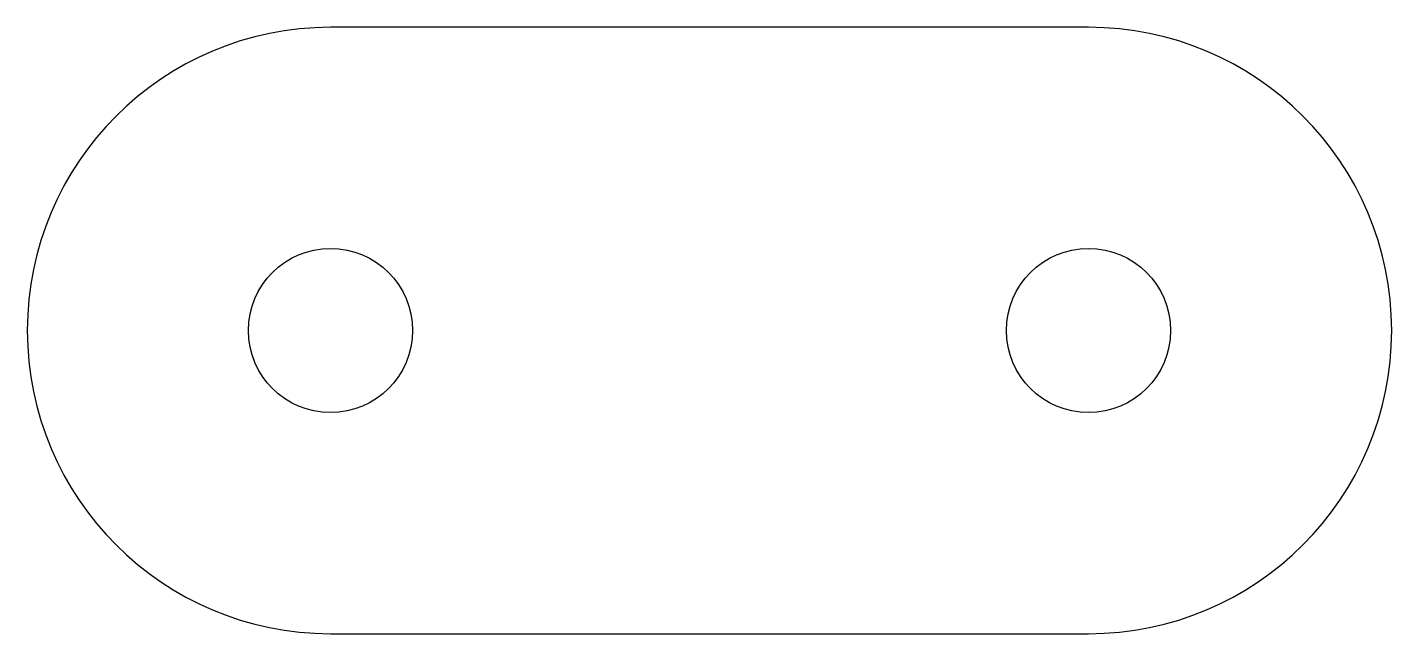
# Model space of a CAD drawing. Header units: millimetres. Extents: x 194.8 to 248.8, y 127.7 to 151.7.
import ezdxf

# ---------------------------------------------------------------- set-up
doc = ezdxf.new("R2010")
doc.units = ezdxf.units.MM

msp = doc.modelspace()

# ---------------------------------------------------------------- linework, layer by layer
at = {"color": 7, "linetype": 'Continuous', "lineweight": 25}
for p, q in [((236.819, 151.7), (206.819, 151.7)), ((206.819, 127.7), (236.819, 127.7))]:
    msp.add_line(p, q, dxfattribs=at)
for centre in [(206.819, 139.7), (236.819, 139.7)]:
    msp.add_circle(centre, 3.25, dxfattribs=at)
for centre, start, end in [((206.819, 139.7), 90, 270), ((236.819, 139.7), 270, 90)]:
    msp.add_arc(centre, 12, start, end, dxfattribs=at)

doc.saveas('drawing.dxf')
